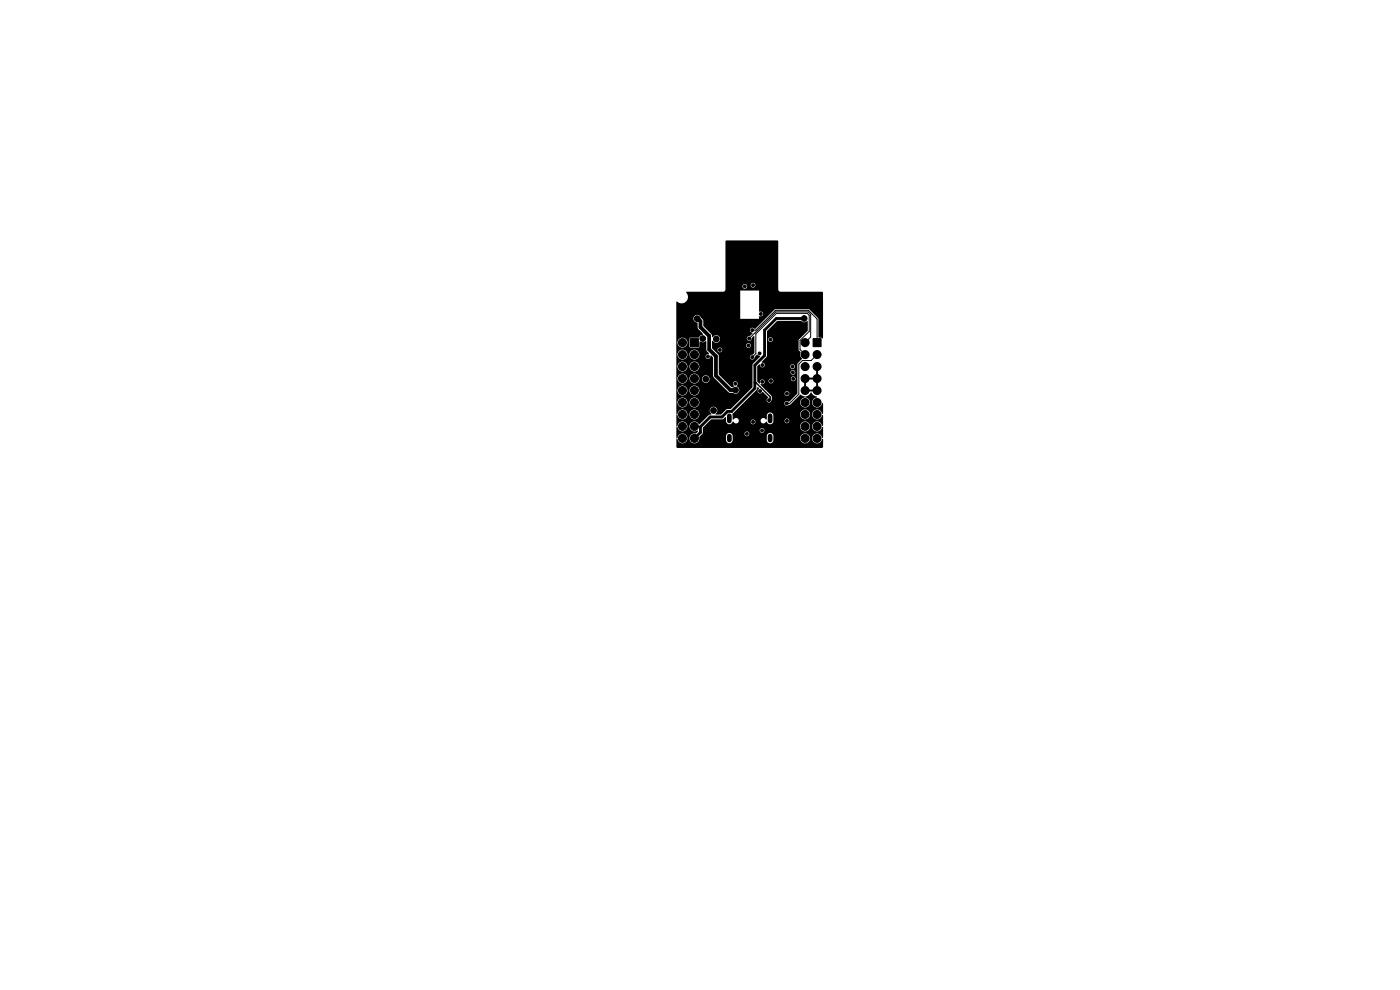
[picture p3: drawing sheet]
<svg xmlns="http://www.w3.org/2000/svg" width="297mm" height="210mm" viewBox="0 0 297 210" stroke-linecap="round" stroke-linejoin="round" font-family="sans-serif">
<path d="M154.7 88.2v1.1M154.7 92.5v.8M163.4 88.2v1.1M163.4 92.5v.8" fill="none" stroke="#000" stroke-width="1"/>
<g fill="#000" stroke="#000" stroke-width=".21">
<path d="M146.5 71.8h1.7v1.7h-1.7zM172.5 71.8h1.7v1.7h-1.7z"/>
<circle cx="144.8" cy="75.2" r=".85"/>
<circle cx="144.8" cy="72.7" r=".85"/>
<circle cx="144.8" cy="77.8" r=".85"/>
<circle cx="147.3" cy="77.8" r=".85"/>
<circle cx="147.3" cy="75.2" r=".85"/>
<circle cx="147.9" cy="67.6" r=".6"/>
<circle cx="149.1" cy="71.8" r=".6"/>
<circle cx="149.9" cy="66.7" r=".3"/>
<circle cx="149.9" cy="69.1" r=".3"/>
<circle cx="149.9" cy="65.8" r=".3"/>
<circle cx="149.9" cy="68.3" r=".3"/>
<circle cx="149.9" cy="67.5" r=".3"/>
<circle cx="150.2" cy="64.7" r=".3"/>
<circle cx="150.2" cy="75.6" r=".3"/>
<circle cx="150.8" cy="63.7" r=".3"/>
<circle cx="151.2" cy="65.8" r=".3"/>
<circle cx="151.2" cy="69.1" r=".3"/>
<circle cx="151.2" cy="66.7" r=".3"/>
<circle cx="151.2" cy="69.9" r=".3"/>
<circle cx="151.2" cy="68.3" r=".3"/>
<circle cx="151.2" cy="67.5" r=".3"/>
<circle cx="151.8" cy="64.6" r=".3"/>
<circle cx="152" cy="71.9" r=".6"/>
<circle cx="152.1" cy="62.8" r=".3"/>
<circle cx="152.7" cy="74.2" r=".3"/>
<circle cx="153.1" cy="62.5" r=".3"/>
<circle cx="153.2" cy="63.9" r=".3"/>
<circle cx="154" cy="64.7" r=".3"/>
<circle cx="154.2" cy="62.3" r=".3"/>
<circle cx="154.2" cy="77.5" r=".6"/>
<circle cx="154.2" cy="75.7" r=".6"/>
<circle cx="154.6" cy="71.4" r=".3"/>
<circle cx="155.2" cy="62.3" r=".3"/>
<circle cx="155.8" cy="61" r=".3"/>
<circle cx="156" cy="77.5" r=".6"/>
<circle cx="156" cy="75.7" r=".6"/>
<circle cx="156.1" cy="64.7" r=".3"/>
<circle cx="156.1" cy="62.3" r=".3"/>
<circle cx="156.8" cy="68" r=".3"/>
<circle cx="157.3" cy="69.4" r=".3"/>
<circle cx="157.9" cy="68.3" r=".3"/>
<circle cx="158" cy="60.7" r=".3"/>
<circle cx="158.6" cy="69.1" r=".3"/>
<circle cx="158.8" cy="73.3" r=".3"/>
<circle cx="158.9" cy="71.8" r=".3"/>
<circle cx="159.6" cy="75.8" r=".3"/>
<circle cx="159.6" cy="70" r=".3"/>
<circle cx="159.8" cy="60.5" r=".3"/>
<circle cx="161.1" cy="68.2" r=".3"/>
<circle cx="161.2" cy="75" r=".3"/>
<circle cx="161.4" cy="66.6" r=".3"/>
<circle cx="161.7" cy="77.4" r=".3"/>
<circle cx="161.8" cy="67.5" r=".3"/>
<circle cx="163.2" cy="76.7" r=".3"/>
<circle cx="163.4" cy="72.1" r=".3"/>
<circle cx="164.5" cy="76.7" r=".6"/>
<circle cx="165.7" cy="76.7" r=".3"/>
<circle cx="168.1" cy="77.8" r=".3"/>
<circle cx="168.2" cy="79" r=".3"/>
<circle cx="170.6" cy="67.6" r=".6"/>
<circle cx="170.8" cy="72.7" r=".85"/>
<circle cx="170.8" cy="75.2" r=".85"/>
<circle cx="170.8" cy="77.8" r=".85"/>
<circle cx="173.3" cy="77.8" r=".85"/>
<circle cx="173.3" cy="75.2" r=".85"/>
<circle cx="144.8" cy="80.3" r=".85"/>
<circle cx="144.8" cy="82.8" r=".85"/>
<circle cx="144.8" cy="93" r=".85"/>
<circle cx="144.8" cy="90.5" r=".85"/>
<circle cx="144.8" cy="85.4" r=".85"/>
<circle cx="144.8" cy="87.9" r=".85"/>
<circle cx="147.3" cy="80.3" r=".85"/>
<circle cx="147.3" cy="85.4" r=".85"/>
<circle cx="147.3" cy="93" r=".85"/>
<circle cx="147.3" cy="82.8" r=".85"/>
<circle cx="147.3" cy="90.5" r=".85"/>
<circle cx="147.3" cy="87.9" r=".85"/>
<circle cx="149.7" cy="91.2" r=".3"/>
<circle cx="149.7" cy="80.4" r=".6"/>
<circle cx="151.4" cy="87.1" r=".6"/>
<circle cx="151.5" cy="90.8" r=".3"/>
<circle cx="151.5" cy="89.8" r=".3"/>
<circle cx="151.5" cy="92.4" r=".3"/>
<circle cx="151.5" cy="93.4" r=".3"/>
<circle cx="155" cy="84.9" r=".6"/>
<circle cx="156" cy="81.4" r=".3"/>
<circle cx="156" cy="82.7" r=".6"/>
<circle cx="158.5" cy="92" r=".3"/>
<circle cx="159.6" cy="85.3" r=".3"/>
<circle cx="159.8" cy="89.5" r=".3"/>
<circle cx="161.2" cy="83" r=".3"/>
<circle cx="161.7" cy="91.3" r=".3"/>
<circle cx="161.7" cy="81" r=".3"/>
<circle cx="163.1" cy="84.9" r=".3"/>
<circle cx="163.6" cy="80.8" r=".3"/>
<circle cx="165.8" cy="80.7" r=".3"/>
<circle cx="166.9" cy="85.6" r=".3"/>
<circle cx="166.9" cy="89.3" r=".3"/>
<circle cx="166.9" cy="83.5" r=".3"/>
<circle cx="168.3" cy="80.4" r=".3"/>
<circle cx="170.8" cy="80.3" r=".85"/>
<circle cx="170.8" cy="85.4" r=".85"/>
<circle cx="170.8" cy="82.8" r=".85"/>
<circle cx="170.8" cy="93" r=".85"/>
<circle cx="170.8" cy="87.9" r=".85"/>
<circle cx="170.8" cy="90.5" r=".85"/>
<circle cx="173.3" cy="87.9" r=".85"/>
<circle cx="173.3" cy="80.3" r=".85"/>
<circle cx="173.3" cy="85.4" r=".85"/>
<circle cx="173.3" cy="90.5" r=".85"/>
<circle cx="173.3" cy="82.8" r=".85"/>
<circle cx="173.3" cy="93" r=".85"/>
</g>
<path d="M147.9 67.4l.7 .7v1.3l1.9 1.9v2.8l1.4 1.5v4.1l3 3h1.1" fill="none" stroke="#000" stroke-width=".8"/>
<path d="M160.1 81.2h.3l3 3v.5l-.3 .2" fill="none" stroke="#000" stroke-width=".3"/>
<path d="M170.6 67.6h-5.9l-2.5 2.4v5.4l-2.1 2.1v4.9l-4.9 4.9h-.9l-1.1 1.2h-2.5l-2.1 2v1.2l-1.3 1.3" fill="none" stroke="#000" stroke-width=".6"/>
<path d="M158.9 71.8h.1M158.9 71.8l5.7-5.6h6.9l.5 .5v4.8l-1.2 1.2M159.6 70h.7l4.2-4.1h7.1l1.7 1.8v5M170.8 75.2l-1.1-1.1v-1.9l2-1.9v-3.4l-.4-.4h-6.6l-4.4 4.3v4.2l-.7 .8M173.3 75.2l-1.2 1.3h-1.9l-.7 .7v6.4l-2 2h-.6" fill="none" stroke="#000" stroke-width=".21"/>
<path d="M154 51.1l11-.1 .1 .3 .1 10.4 .3 .2h8.8l.3 .1-.1 9.8-.9-.2v-4.1l-2-1.9h-7.2l-4.2 4.1a.76 .76 0 0 0-1.1 .3l.1 .3 .5 .4-.7 .6a.52 .52 0 0 0-.5 .6 .52 .52 0 0 0 .6 .4 .52 .52 0 0 0 .4-.6l.3-.4h.2v3.5l-.4 .5a.52 .52 0 0 0-.5 .5 .52 .52 0 0 0 .6 .5 .52 .52 0 0 0 .4-.6l.5-.5 .7 .4-1.7 1.8v4.8l-4.6 4.5-.8 .1-1.3 1.1h-1.1a.82 .82 0 0 0 0-1.5 .82 .82 0 0 0-1.2 .9l.3 .6-.5 .1-2 2a1.1 1.1 0 0 0-1.6-.5 1.1 1.1 0 0 0-.3 1.6 1.1 1.1 0 0 0 1.6 .2v.2l-.5 .5a1.06 1.06 0 0 0-1.3 .7 1.06 1.06 0 0 0 .6 1.3 1.06 1.06 0 0 0 1.4-.6h5.7l.1 .1a.7 .7 0 0 0 .7 .5 .7 .7 0 0 0 .6-.6h7.3v.1a.7 .7 0 0 0 .7 .5 .7 .7 0 0 0 .7-.6v-.5h5.6a1.06 1.06 0 0 0 1.5 1.1 1.06 1.06 0 0 0 .3-1.8 1.06 1.06 0 0 0-1.7 .5l-.1 .2h-5.6l-.1-.6a.7 .7 0 0 0-.7-.5 .7 .7 0 0 0-.6 .7v.9h-7.3v-1.1l-.3-.3h2.9a.5 .5 0 0 0 .6 .5 .5 .5 0 0 0 .2-.8 .5 .5 0 0 0-.8 .1v.2h-2.9a.7 .7 0 0 0-1.1 .5v.9h-5.7v-.7l.8-.8v-.6h12.1a.5 .5 0 0 0 .6 .5 .5 .5 0 0 0 .2-.8 .5 .5 0 0 0-.8 .1v.2h-12.1v-.5l.4-.4h20.2v.2a1.06 1.06 0 0 0 1.7 .8 1.06 1.06 0 0 0 0-1.8 1.06 1.06 0 0 0-1.7 .8h-20.2l1.4-1.4h2.3l.7-.5 .1 .9a.7 .7 0 0 0 .7 .6 .7 .7 0 0 0 .7-.5h.2a.58 .58 0 0 0 .6 .3 .58 .58 0 0 0 .5-.4h2.5v.2a.5 .5 0 0 0 .8 .4 .5 .5 0 0 0 .1-.8h1.3v.1a.64 .64 0 0 0 .5 .5 .64 .64 0 0 0 .7-.4 .75 .75 0 0 0 .8 .6 .75 .75 0 0 0 .7-.8h2.3v.1a.5 .5 0 0 0 .8 .4 .5 .5 0 0 0 0-.8 .5 .5 0 0 0-.8 .3h-2.3l-.1-1.4h5.7v.2a1.06 1.06 0 0 0 1.7 .8 1.06 1.06 0 0 0 0-1.8 1.06 1.06 0 0 0-1.7 .8h-5.8a.7 .7 0 0 0-.7-.3 .7 .7 0 0 0-.5 .6v.8l-.2 .1a.62 .62 0 0 0-.6-.3 .62 .62 0 0 0-.5 .5h-1.3l-.2-.2a.5 .5 0 0 0-.7 .4h-2.5v-.1a.62 .62 0 0 0-.4-.6 .62 .62 0 0 0-.8 .3l-.1-1.2 5.1-5.1 .2-.6 .4 .3a.57 .57 0 0 0-.2 .9 .57 .57 0 0 0 .9-.2l1.2 1.2a.57 .57 0 0 0-.4 .7 .57 .57 0 0 0 .7 .4 .57 .57 0 0 0 .4-.7v-.7l-.6-.6h3.3v.2a.5 .5 0 0 0 .8 .3 .5 .5 0 0 0 0-.8 .5 .5 0 0 0-.8 .3h-3.3l-1.7-1.7 .1-.2a.5 .5 0 0 0 .6-.2 .5 .5 0 0 0 0-.5h1v.1a.5 .5 0 0 0 .7 .3 .5 .5 0 0 0 0-.8 .5 .5 0 0 0-.7 .4l-1-.1a.54 .54 0 0 0-.7-.1 .54 .54 0 0 0-.2 .7h-.2l-.3-.3-.1-.7h7.2v.1a.5 .5 0 0 0 .8 .4 .5 .5 0 0 0 0-.9 .5 .5 0 0 0-.8 .4h-7.2v-1.4h7.1v.2a.5 .5 0 0 0 .8 .3 .5 .5 0 0 0 0-.8 .5 .5 0 0 0-.8 .3h-7.1l.1-1.2 .4-.4 .1 .1a.5 .5 0 0 0 .4 .5 .5 .5 0 0 0 .6-.2h5.4v.1a.5 .5 0 0 0 .8 .4 .5 .5 0 0 0 0-.9 .5 .5 0 0 0-.8 .4l-5.4-.1a.76 .76 0 0 0-.6-.8l1.1-1.2v-3.6h.2v.1a.5 .5 0 0 0 .8 .4 .5 .5 0 0 0 0-.9 .5 .5 0 0 0-.8 .4h-.2v-1.8l2.2-2.1h5l.2 .1a1.23 1.23 0 0 0 1.2 0l.1 2-2 2v2l.4 .5a1.44 1.44 0 0 0 .3 1.4l-.9 1.1-.1 6.3-1.7 1.7a.53 .53 0 0 0-.8 0 .53 .53 0 0 0 0 .8 .53 .53 0 0 0 .8-.1l.3-.1 2.1-2.1 1 .5a1.06 1.06 0 0 0-1.1 1.3 1.06 1.06 0 0 0 1.4 .8 1.06 1.06 0 0 0 .5-1.6l-.7-.4v-.2a1.65 1.65 0 0 0 1.2-.8h.1a1.58 1.58 0 0 0 1.1 .9v.1a1.09 1.09 0 0 0-1 1.1 1.09 1.09 0 0 0 1 1.1 1.09 1.09 0 0 0 1.2-1l.1 .1v2.1l-.1 .1a1.06 1.06 0 0 0-1.3-1 1.06 1.06 0 0 0-.8 1.5 1.06 1.06 0 0 0 1.6 .4l.4-.6h.2v2.1l-.1 .2a1.06 1.06 0 0 0-1.3-1 1.06 1.06 0 0 0-.8 1.4 1.06 1.06 0 0 0 1.6 .5l.4-.7h.2v2.2l-.1 .1a1.06 1.06 0 0 0-1.3-1 1.06 1.06 0 0 0-.8 1.4 1.06 1.06 0 0 0 1.4 .6l.4-.2 .2-.6h.2v1.7l-.1 .2h-30.8l-.2-.2v-1.7h.2a1.06 1.06 0 0 0 1.4 1 1.06 1.06 0 0 0 .5-1.7 1.06 1.06 0 0 0-1.8 .1l-.2 .5-.1-2.4 .1-.1a1.08 1.08 0 0 0 1.1 1.1 1.08 1.08 0 0 0 1.1-1.1 1.08 1.08 0 0 0-1.1-1.1 1.27 1.27 0 0 0-1.1 1l-.1-.1v-2.2l.2-.1a1.07 1.07 0 0 0 1.1 1 1.07 1.07 0 0 0 1-1.2h.5v.2a1.06 1.06 0 0 0 1.6 .8 1.06 1.06 0 0 0 0-1.8 1.06 1.06 0 0 0-1.6 .8h-.5v-.2a1.11 1.11 0 0 0-1.2-.7 1.11 1.11 0 0 0-1 1l-.1-.1v-2.5h.2a1.06 1.06 0 0 0 1.1 1.1 1.06 1.06 0 0 0 1-1.1h.5v.2a1.06 1.06 0 0 0 1.6 .8 1.06 1.06 0 0 0 0-1.8 1.06 1.06 0 0 0-1.6 .8h-.5v-.2a1.06 1.06 0 0 0-1.1-.8 1.06 1.06 0 0 0-1 1h-.2v-2.6h.2v.2a1.06 1.06 0 0 0 1.2 1 1.06 1.06 0 0 0 .9-1.2h.5v.2a1.06 1.06 0 0 0 1.6 .8 1.06 1.06 0 0 0 0-1.8 1.06 1.06 0 0 0-1.6 .8h-.5v-.2a1.06 1.06 0 0 0-1.1-.7 1.06 1.06 0 0 0-1 .9h-.2v-2.5h.2v.2a1.06 1.06 0 0 0 1.2 .9 1.06 1.06 0 0 0 .9-1.1h.5v.2a1.05 1.05 0 0 0 1 1 1.05 1.05 0 0 0 1.1-1.1h.5v.2a.8 .8 0 0 0 1.3 .6 .8 .8 0 0 0 0-1.4 .8 .8 0 0 0-1.3 .6h-.5v-.1a1.06 1.06 0 0 0-1.1-1 1.06 1.06 0 0 0-1 1h-.5v-.2a1.06 1.06 0 0 0-1.1-.8 1.06 1.06 0 0 0-1 1h-.2v-2.5h.2v.2a1.06 1.06 0 0 0 1.2 .9 1.06 1.06 0 0 0 .9-1.1h.5v.2a1.06 1.06 0 0 0 1.6 .8 1.06 1.06 0 0 0 0-1.8 1.06 1.06 0 0 0-1.6 .8h-.5v-.2a1.06 1.06 0 0 0-1.1-.8 1.06 1.06 0 0 0-1 1h-.2v-2.6h.2v.2a1.06 1.06 0 0 0 1.2 1 1.06 1.06 0 0 0 .9-1.2h.5v.2a1.06 1.06 0 0 0 1.6 .8 1.06 1.06 0 0 0 0-1.8 1.06 1.06 0 0 0-1.6 .8h-.5v-.2a1.06 1.06 0 0 0-1.1-.7 1.06 1.06 0 0 0-1 .9h-.2v-2.5h.2v.2a1.05 1.05 0 0 0 1.6 .8 1.05 1.05 0 0 0 .1-1.8h.9v1.7l.2 .2h1.7l.2-1.2 .8 .1 .6-.2v1.8l.6 .9a.55 .55 0 0 0-.7 .4 .55 .55 0 0 0 .6 .6 .63 .63 0 0 0 .4-.7l.6 .4v4l.1 .3 3.2 3.1 .9 .1a.85 .85 0 0 0 1.3-.2 .85 .85 0 0 0-.5-1.2 .54 .54 0 0 0 .1-.8 .54 .54 0 0 0-.9 0 .54 .54 0 0 0 .3 .8l-.3 .2h-.3l-2.7-2.7v-3.9l-1.2-1.3h.9v.1a.5 .5 0 0 0 .8 .4 .5 .5 0 0 0 0-.9 .5 .5 0 0 0-.8 .4h-.9l-.2-.3v-.7h7.2a.5 .5 0 0 0 .6 .6 .5 .5 0 0 0 .2-.8 .5 .5 0 0 0-.8 .1v.1h-7.2v-.8l.1-.1a.84 .84 0 0 0 1.3 .2 .84 .84 0 0 0-.1-1.3 .84 .84 0 0 0-1.2 .3l-.3-.6-1.7-1.7v-1.2l-.2-.4h12l.1-.5a.55 .55 0 0 0 .7-.3 .55 .55 0 0 0-.3-.7l-.5-.1v-4.4h-4v6h-8l-.4-.3a.82 .82 0 0 0-1.4 0 .82 .82 0 0 0 .8 1.2v1.1l1.1 1.2v.2l-.5 .2-.4 .4-2.9 .1a1.06 1.06 0 0 0-1.6 .9h-.2v-8.6a1.43 1.43 0 0 0 2 0 1.43 1.43 0 0 0 .1-2l7.9-.1 .4-.3v-.9h3.6v.1a.5 .5 0 0 0 .7 .4 .5 .5 0 0 0 .2-.8h.8v.2a.5 .5 0 0 0 .8 .3 .5 .5 0 0 0 0-.8 .5 .5 0 0 0-.8 .3h-.8l-.2-.1a.5 .5 0 0 0-.7 .4h-3.6zM173.1 78.2h.4v1.6h-.4zM170.6 80.8h.4v1.6h-.4zM171.3 82.6h1.6v.4h-1.6zM171.3 80.1h1.6v.4h-1.6zM173.1 80.8h.4v1.6h-.4z" fill="#000"/>
</svg>
